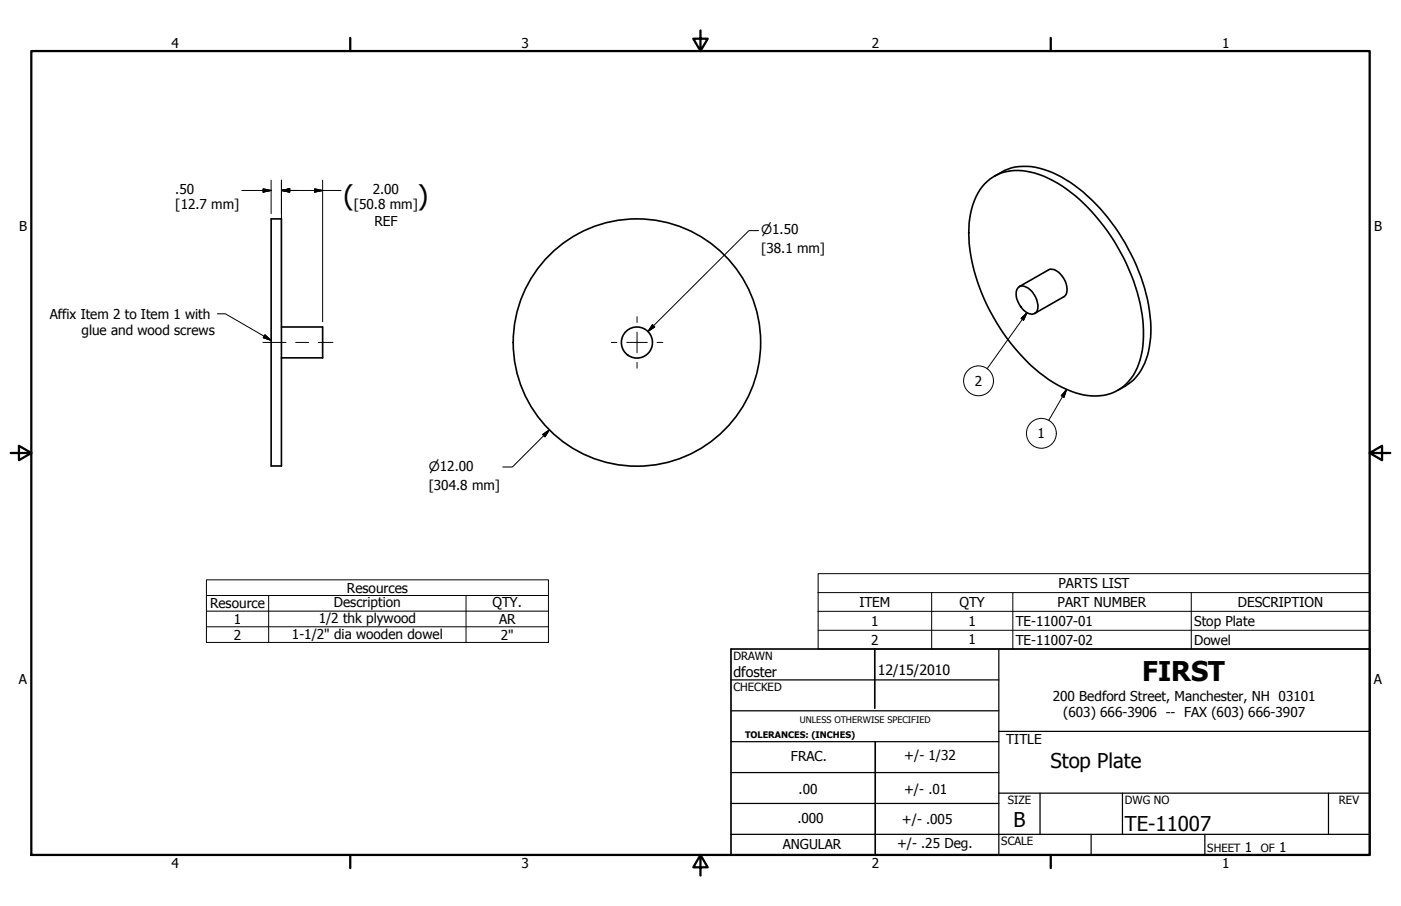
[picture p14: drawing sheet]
<svg xmlns="http://www.w3.org/2000/svg" width="432mm" height="279mm" viewBox="0 0 432 279" stroke-linecap="round" stroke-linejoin="round" font-family="sans-serif">
<defs><g id="words">
<g font-size="8.4">
<text x="105.9" y="63.2">(</text>
<text x="128.8" y="63.2">)</text>
<text x="352" y="209.9">FIRST</text>
</g>
<g font-size="6.3">
<text x="323.7" y="237">Stop Plate</text>
<text x="312.4" y="255.1">B</text>
<text x="346.7" y="256.4">TE-11007</text>
</g>
<g font-size="4.4">
<text x="226.1" y="208.9">dfoster</text>
<text x="270.5" y="208.2">12/15/2010</text>
</g>
<g font-size="4.2">
<text x="52.8" y="14.7">4</text>
<text x="160.8" y="14.7">3</text>
<text x="268.7" y="14.7">2</text>
<text x="376.7" y="14.7">1</text>
<text x="54" y="59.7">.50</text>
<text x="114.9" y="59.7">2.00</text>
<text x="54" y="64.4">[12.7 mm]</text>
<text x="109.1" y="64.4">[50.8 mm]</text>
<text x="5.9" y="71.4">B</text>
<text x="115.4" y="69.7">REF</text>
<text x="423.5" y="71.4">B</text>
<text x="234.6" y="78.2">[38.1 mm]</text>
<text x="15.4" y="98.4">Affix Item 2 to Item 1 with</text>
<text x="25.1" y="103.4">glue and wood screws</text>
<text x="300.4" y="119">2</text>
<text x="319.8" y="135.1">1</text>
<text x="132.1" y="151.1">[304.8 mm]</text>
<text x="106.9" y="182.8">Resources</text>
<text x="326.2" y="181.4">PARTS LIST</text>
<text x="64.8" y="187.6">Resource</text>
<text x="102.9" y="187.2">Description</text>
<text x="151.8" y="187.3">QTY.</text>
<text x="264.9" y="187.1">ITEM</text>
<text x="295.7" y="187.2">QTY</text>
<text x="325.9" y="187.1">PART NUMBER</text>
<text x="381.5" y="187.2">DESCRIPTION</text>
<text x="72.1" y="192.4">1</text>
<text x="72.1" y="197.3">2</text>
<text x="90" y="197">1-1/2&quot; dia wooden dowel</text>
<text x="98.2" y="192.1">1/2 thk plywood</text>
<text x="153.8" y="192.4">AR</text>
<text x="154.4" y="197.3">2&quot;</text>
<text x="268.5" y="193">1</text>
<text x="298.5" y="193">1</text>
<text x="313.1" y="193">TE-11007-01</text>
<text x="368" y="193">Stop Plate</text>
<text x="268.5" y="198.8">2</text>
<text x="298.5" y="198.8">1</text>
<text x="313.1" y="198.8">TE-11007-02</text>
<text x="368" y="198.8">Dowel</text>
<text x="5.8" y="211.1">A</text>
<text x="423.4" y="211.1">A</text>
<text x="324.5" y="216.1">200 Bedford Street, Manchester, NH 03101</text>
<text x="327.7" y="221.2">(603) 666-3906 -- FAX (603) 666-3907</text>
<text x="310.1" y="229.6">TITLE</text>
<text x="243.8" y="234.6">FRAC.</text>
<text x="278.7" y="234.4">+/- 1/32</text>
<text x="246.1" y="244.7">.00</text>
<text x="278.6" y="244.9">+/- .01</text>
<text x="245.7" y="253.9">.000</text>
<text x="277.9" y="254.2">+/- .005</text>
<text x="241.2" y="261.7">ANGULAR</text>
<text x="276.5" y="261.4">+/- .25 Deg.</text>
<text x="383.7" y="262.8">1</text>
<text x="394.2" y="262.8">1</text>
<text x="52.8" y="267.7">4</text>
<text x="160.8" y="267.7">3</text>
<text x="268.7" y="267.7">2</text>
<text x="376.7" y="267.7">1</text>
</g>
<g font-size="4">
<text x="234.6" y="72.2">⌀1.50</text>
<text x="132.1" y="145.1">⌀12.00</text>
</g>
<g font-size="3.5">
<text x="226.1" y="203.5">DRAWN</text>
<text x="226.1" y="213">CHECKED</text>
<text x="310.6" y="248">SIZE</text>
<text x="346.7" y="248">DWG NO</text>
<text x="412.7" y="247.9">REV</text>
<text x="308.6" y="260.7">SCALE</text>
<text x="372.1" y="262.8">SHEET</text>
<text x="388.6" y="262.8">OF</text>
</g>
<g font-size="2.8">
<text x="229.6" y="227.6">TOLERANCES: (INCHES)</text>
<text x="246.5" y="222.8">UNLESS OTHERWISE SPECIFIED</text>
</g>
</g></defs>
<!-- layer: Visible (ANSI) -->
<g fill="none" stroke="#000" stroke-width=".51">
<path d="M303.5 56.7a14.8 14.8 0 0 1 15.5-3.3 44.3 44.3 0 0 1 21.2 16.3 57 57 0 0 1 12.2 34 20.8 20.8 0 0 1-5.2 14.7 15 15 0 0 1-15.9 2.7 44.3 44.3 0 0 1-19.8-15.3 58.7 58.7 0 0 1-12.9-34 22 22 0 0 1 4.9-15.1zM306.5 54.4a16.1 16.1 0 0 1 8.8-3.1 26.7 26.7 0 0 1 15.9 5.9 60.9 60.9 0 0 1 23.4 42 23.9 23.9 0 0 1-4.3 16.9l-1.7 1.7-4 2.5M83.6 67.5h3.1v76.2h-3.1zM313.8 88.7a2.43 2.43 0 0 1 3.4 .4 6.5 6.5 0 0 1 2.3 7 2.65 2.65 0 0 1-4.1-.5 6.1 6.1 0 0 1-1.8-6.6zM314.1 88.4l9.1-5.2a3.7 3.7 0 0 1 4.3 2.2 5.2 5.2 0 0 1 .7 5.8l-9.3 5.4M86.7 100.8h12.7v9.6h-12.7"/>
<circle cx="196.3" cy="105.6" r="4.8"/>
<circle cx="196.3" cy="105.6" r="38.1"/>
</g>
<!-- layer: Symbol (ANSI) -->
<g fill="none" stroke="#000" stroke-width=".31">
<path d="M67 96.8h2.5l14.1 8.2M314.7 98.2l1.8-1.8-1 2.3zM316.5 96.4l-12.3 17.3M81.7 103.3l1.9 1.7-2.4-.9zM328.7 120.1l-.8 2.4-.8-.5zM328.7 120.1l-5.5 9.6M63.6 183.6v-4.8h105.4v4.8M63.6 188.5h105.4M63.6 193.3h105.4M82.8 183.6v14.5M143.6 183.6v14.5M169 183.6h-105.4v4.9"/>
<path d="M169 183.6v14.5h-105.4v-9.6M252.2 182.8v-5.9h169.9v5.9M252.2 182.8h169.9v5.7M252.2 182.8v17.4h169.9v-11.7M252.2 188.5h169.9M252.2 194.4h169.9M287.1 182.8v17.4M312.2 182.8v17.4M367.2 182.8v17.4"/>
<circle cx="301.6" cy="117.4" r="4.6"/>
<circle cx="321" cy="133.6" r="4.6"/>
</g>
<!-- layer: Border (ANSI) -->
<path d="M9.7 15.7h412.4v248h-412.4zM107.9 11.7v4M215.9 9.4v6.3l-2.2-3.8h4.4l-2.2 3.8M323.8 11.7v4M3.3 139.7h6.4l-3.9-2.2v4.4l3.9-2.2M422.1 139.7l3.9 2.2v-4.4l-3.9 2.2h6.4M107.9 263.7v4M215.9 263.7l2.2 3.8h-4.4l2.2-3.8v6.3M323.8 263.7v4" fill="none" stroke="#000" stroke-width=".7"/>
<!-- layer: Title (ANSI) -->
<g fill="none" stroke="#000" stroke-width=".38">
<path d="M225.3 209.7h82.5M225.3 219.2h82.5M307.8 200.2v63.5M225.3 228.7h82.5M225.3 238.3h82.5M307.8 225.6h114.3M225.3 257.3h196.8M225.3 247.8h82.5M307.8 244.6h114.3M320.5 244.6v12.7M336.3 257.3v6.4M345.9 244.6v12.7"/>
<path d="M371.3 257.3v6.4M409.4 244.6v12.7"/>
</g>
<path d="M225.3 200.2h196.8v63.5h-196.8zM269.6 200.2v18.2M269.7 228.7v35" fill="none" stroke="#000" stroke-width=".51"/>
<!-- layer: Dimension (ANSI) -->
<path d="M74.5 58.7h9.1M81.1 58.2l2.5 .5-2.5 .5zM83.6 55.6v10.3M86.7 58.7l2.6-.5v1zM86.7 58.7h18.4M86.7 55.6v43.7M97 58.2l2.4 .5-2.4 .5zM99.4 55.6v43.7M233.8 71.1h-3l-31.1 31.1M201.1 100.1l.7 .7-2.1 1.4zM167.3 134l2.1-1.5-1.4 2.2zM169.4 132.5l-11.5 11.5h-3" fill="none" stroke="#000" stroke-width=".31"/>
<path d="M81.1 59.2l2.5-.5zM81.1 58.2l2.5 .5-2.5 .5zM86.7 58.7l2.6-.5zM86.7 58.7l2.6-.5v1zM97 59.2l2.4-.5zM97 58.2l2.4 .5-2.4 .5zM201.1 100.1l-1.4 2.1zM201.1 100.1l.7 .7-2.1 1.4zM169.4 132.5l-1.4 2.2zM167.3 134l2.1-1.5-1.4 2.2z" fill="#000" stroke="#000" stroke-width=".31"/>
<!-- layer: Center Mark (ANSI) -->
<path d="M196.3 97.7v1.7M188.4 105.6h1.7M193.2 105.6h6.3M196.3 102.4v6.4M196.3 111.8v1.7M202.5 105.6h1.8" fill="none" stroke="#000" stroke-width=".31"/>
<!-- layer: Centerline (ANSI) -->
<path d="M81 105.6h7.1M91.1 105.6h4M98.1 105.6h4.5" fill="none" stroke="#000" stroke-width=".31"/>
<!-- layer: Symbol (ANSI) -->
<path d="M316.5 96.4l-1 2.3zM314.7 98.2l1.8-1.8-1 2.3zM81.2 104.1l2.4 .9zM81.7 103.3l1.9 1.7-2.4-.9zM328.7 120.1l-.8 2.4zM328.7 120.1l-.8 2.4-.8-.5z" fill="#000" stroke="#000" stroke-width=".31"/>
<use href="#words"/>
</svg>
